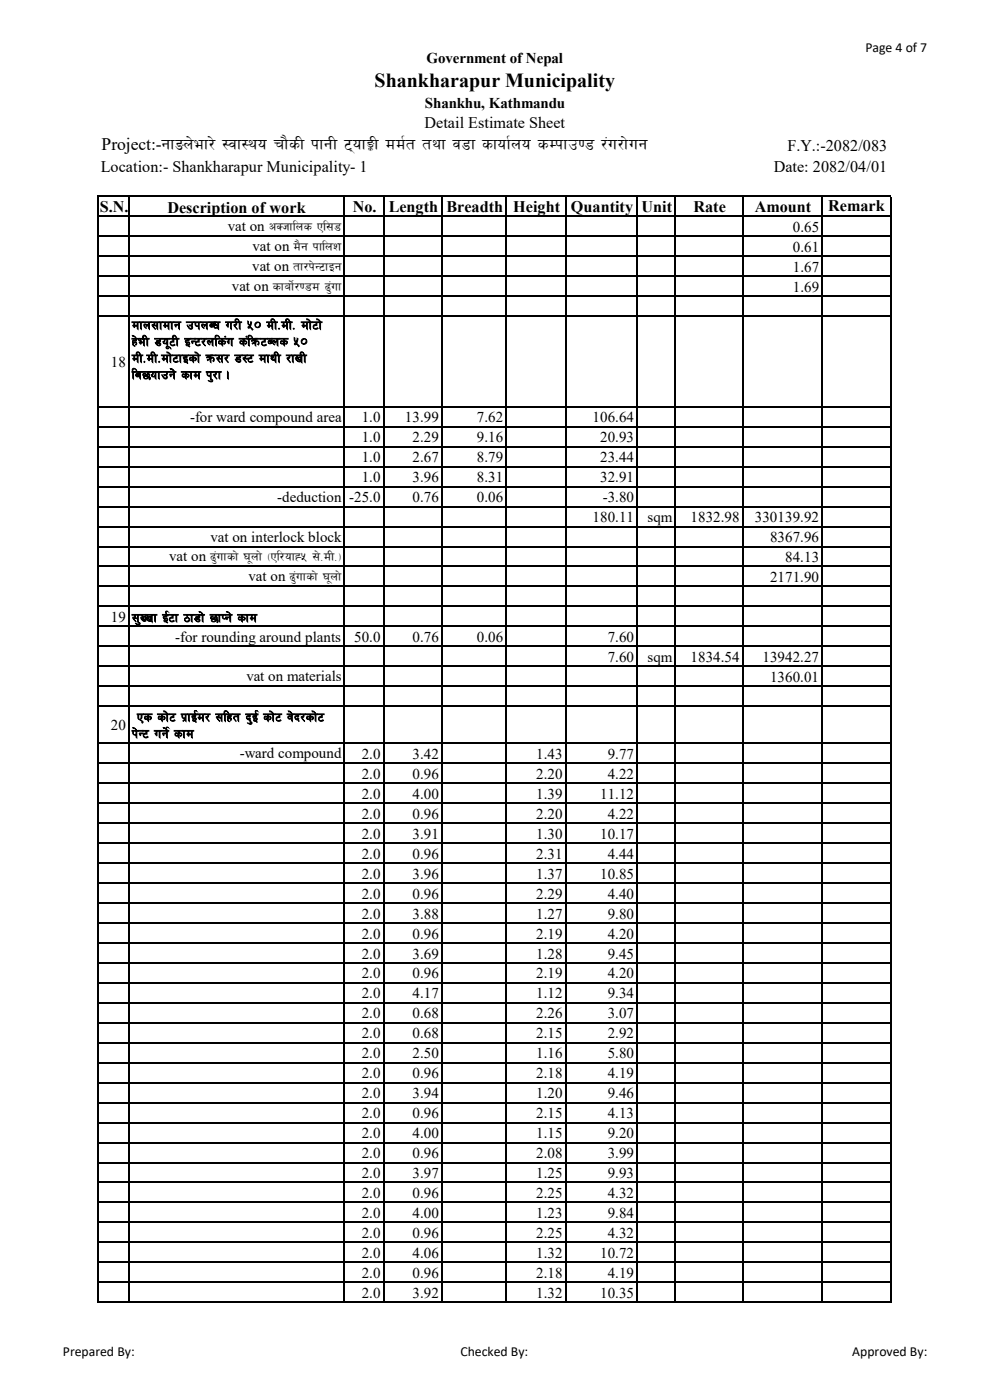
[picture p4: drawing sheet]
<svg xmlns="http://www.w3.org/2000/svg" width="210mm" height="297mm" viewBox="0 0 210 297" stroke-linecap="round" stroke-linejoin="round" font-family="sans-serif">
<defs><g id="words">
<text font-size="4.2" x="79.4" y="18.4">Shankharapur Municipality</text>
<text font-size="3.7" x="21.5" y="31.9">Project:-gfªn]ef/] :jf:yo rf}sL kfgL 6\ofÍL dd{t tyf j8f sfof{no sDkfp08 /+u/f]ug</text>
<g font-size="3.4">
<text x="90.1" y="27.1">Detail Estimate Sheet</text>
<text x="167" y="32">F.Y.:-2082/083</text>
<text x="21.4" y="36.5">Location:- Shankharapur Municipality- 1</text>
<text x="164.1" y="36.5">Date: 2082/04/01</text>
<text x="21.2" y="45">S.N.</text>
<text x="35.5" y="45.1">Description of work</text>
<text x="74.8" y="45">No.</text>
<text x="82.4" y="45">Length</text>
<text x="94.7" y="45">Breadth</text>
<text x="108.9" y="45">Height</text>
<text x="121.1" y="45">Quantity</text>
<text x="136.1" y="45">Unit</text>
<text x="147.1" y="45">Rate</text>
<text x="160.1" y="45">Amount</text>
<text x="175.7" y="44.8">Remark</text>
</g>
<g font-size="3.2">
<text x="90.5" y="13.5">Government of Nepal</text>
<text x="90.1" y="22.9">Shankhu, Kathmandu</text>
<text x="48.3" y="49.1">vat on cShflns Pl;8</text>
<text x="53.6" y="53.3">vat on d}g kflnz</text>
<text x="168.1" y="49.2">0.65</text>
<text x="168.1" y="53.4">0.61</text>
<text x="53.5" y="57.5">vat on tf/k]G6fOg</text>
<text x="168.1" y="57.7">1.67</text>
<text x="49.2" y="61.8">vat on sfaf]{/08d 9'+uf</text>
<text x="168.1" y="61.9">1.69</text>
<text x="28" y="69.9">dfn;fdfg pknAw u/L %) dL=dL= df]6f]</text>
<text x="23.5" y="77.8">18</text>
<text x="28" y="73.4">x]eL 8o&quot;6L OG6/nls+u s+lqm6Ans %)</text>
<text x="28" y="76.9">dL=dL=df]6fOsf] qm;/ 8:6 dfyL /fvL</text>
<text x="28" y="80.4">la5ofpg] sfd k'/f .</text>
<text x="40.3" y="89.5">-for ward compound area</text>
<text x="76.7" y="89.6">1.0</text>
<text x="85.9" y="89.6">13.99</text>
<text x="101.2" y="89.6">7.62</text>
<text x="125.7" y="89.6">106.64</text>
<text x="76.7" y="93.8">1.0</text>
<text x="87.5" y="93.8">2.29</text>
<text x="101.2" y="93.8">9.16</text>
<text x="127.3" y="93.8">20.93</text>
<text x="76.7" y="98.1">1.0</text>
<text x="87.5" y="98.1">2.67</text>
<text x="101.2" y="98.1">8.79</text>
<text x="127.3" y="98.1">23.44</text>
<text x="58.8" y="106.4">-deduction</text>
<text x="74.1" y="106.5">-25.0</text>
<text x="76.7" y="102.3">1.0</text>
<text x="87.5" y="102.3">3.96</text>
<text x="87.5" y="106.5">0.76</text>
<text x="101.2" y="102.3">8.31</text>
<text x="101.2" y="106.5">0.06</text>
<text x="127.3" y="102.3">32.91</text>
<text x="127.8" y="106.5">-3.80</text>
<text x="125.7" y="110.8">180.11</text>
<text x="137.4" y="110.8">sqm</text>
<text x="146.5" y="110.8">1832.98</text>
<text x="160.1" y="110.8">330139.92</text>
<text x="35.9" y="119.1">vat on 9'+ufsf] 3&quot;nf] -Pl/ofX% ;]=dL=_</text>
<text x="44.6" y="114.9">vat on interlock block</text>
<text x="163.3" y="115">8367.96</text>
<text x="166.5" y="119.2">84.13</text>
<text x="52.7" y="123.3">vat on 9'+ufsf] 3&quot;nf]</text>
<text x="163.3" y="123.5">2171.90</text>
<text x="23.5" y="131.8">19</text>
<text x="28" y="131.9">;'Vvf O{6f 7f8f] 5fKg] sfd</text>
<text x="37.2" y="136.2">-for rounding around plants</text>
<text x="75.1" y="136.2">50.0</text>
<text x="87.5" y="136.2">0.76</text>
<text x="101.2" y="136.2">0.06</text>
<text x="128.9" y="136.2">7.60</text>
<text x="128.9" y="140.4">7.60</text>
<text x="137.4" y="140.4">sqm</text>
<text x="146.5" y="140.4">1834.54</text>
<text x="161.7" y="140.4">13942.27</text>
<text x="52.2" y="144.5">vat on materials</text>
<text x="163.3" y="144.6">1360.01</text>
<text x="23.5" y="154.8">20</text>
<text x="29.1" y="153">Ps sf]6 k|fO{d/ ;lxt b'O{ sf]6 j]b/sf]6</text>
<text x="28" y="156.5">k]G6 ug]{ sfd</text>
<text x="50.8" y="160.8">-ward compound</text>
<text x="76.7" y="161">2.0</text>
<text x="87.5" y="161">3.42</text>
<text x="113.7" y="161">1.43</text>
<text x="128.9" y="161">9.77</text>
<text x="76.7" y="165.2">2.0</text>
<text x="87.5" y="165.2">0.96</text>
<text x="113.7" y="165.2">2.20</text>
<text x="128.9" y="165.2">4.22</text>
<text x="76.7" y="169.4">2.0</text>
<text x="76.7" y="173.7">2.0</text>
<text x="87.5" y="169.4">4.00</text>
<text x="87.5" y="173.7">0.96</text>
<text x="113.7" y="169.4">1.39</text>
<text x="113.7" y="173.7">2.20</text>
<text x="127.3" y="169.4">11.12</text>
<text x="128.9" y="173.7">4.22</text>
<text x="76.7" y="177.9">2.0</text>
<text x="87.5" y="177.9">3.91</text>
<text x="113.7" y="177.9">1.30</text>
<text x="127.3" y="177.9">10.17</text>
<text x="76.7" y="182.1">2.0</text>
<text x="87.5" y="182.1">0.96</text>
<text x="113.7" y="182.1">2.31</text>
<text x="128.9" y="182.1">4.44</text>
<text x="76.7" y="186.4">2.0</text>
<text x="76.7" y="190.6">2.0</text>
<text x="87.5" y="186.4">3.96</text>
<text x="87.5" y="190.6">0.96</text>
<text x="113.7" y="186.4">1.37</text>
<text x="113.7" y="190.6">2.29</text>
<text x="127.3" y="186.4">10.85</text>
<text x="128.9" y="190.6">4.40</text>
<text x="76.7" y="194.8">2.0</text>
<text x="87.5" y="194.8">3.88</text>
<text x="113.7" y="194.8">1.27</text>
<text x="128.9" y="194.8">9.80</text>
<text x="76.7" y="199.1">2.0</text>
<text x="76.7" y="203.3">2.0</text>
<text x="87.5" y="199.1">0.96</text>
<text x="87.5" y="203.3">3.69</text>
<text x="113.7" y="199.1">2.19</text>
<text x="113.7" y="203.3">1.28</text>
<text x="128.9" y="199.1">4.20</text>
<text x="128.9" y="203.3">9.45</text>
<text x="76.7" y="207.6">2.0</text>
<text x="87.5" y="207.6">0.96</text>
<text x="113.7" y="207.6">2.19</text>
<text x="128.9" y="207.6">4.20</text>
<text x="76.7" y="211.8">2.0</text>
<text x="87.5" y="211.8">4.17</text>
<text x="113.7" y="211.8">1.12</text>
<text x="128.9" y="211.8">9.34</text>
<text x="76.7" y="216">2.0</text>
<text x="76.7" y="220.3">2.0</text>
<text x="87.5" y="216">0.68</text>
<text x="87.5" y="220.3">0.68</text>
<text x="113.7" y="216">2.26</text>
<text x="113.7" y="220.3">2.15</text>
<text x="128.9" y="216">3.07</text>
<text x="128.9" y="220.3">2.92</text>
<text x="76.7" y="224.5">2.0</text>
<text x="87.5" y="224.5">2.50</text>
<text x="113.7" y="224.5">1.16</text>
<text x="128.9" y="224.5">5.80</text>
<text x="76.7" y="228.7">2.0</text>
<text x="76.7" y="233">2.0</text>
<text x="87.5" y="228.7">0.96</text>
<text x="87.5" y="233">3.94</text>
<text x="113.7" y="228.7">2.18</text>
<text x="113.7" y="233">1.20</text>
<text x="128.9" y="228.7">4.19</text>
<text x="128.9" y="233">9.46</text>
<text x="76.7" y="237.2">2.0</text>
<text x="87.5" y="237.2">0.96</text>
<text x="113.7" y="237.2">2.15</text>
<text x="128.9" y="237.2">4.13</text>
<text x="76.7" y="241.4">2.0</text>
<text x="76.7" y="245.7">2.0</text>
<text x="87.5" y="241.4">4.00</text>
<text x="87.5" y="245.7">0.96</text>
<text x="113.7" y="241.4">1.15</text>
<text x="113.7" y="245.7">2.08</text>
<text x="128.9" y="241.4">9.20</text>
<text x="128.9" y="245.7">3.99</text>
<text x="76.7" y="249.9">2.0</text>
<text x="87.5" y="249.9">3.97</text>
<text x="113.7" y="249.9">1.25</text>
<text x="128.9" y="249.9">9.93</text>
<text x="76.7" y="254.1">2.0</text>
<text x="87.5" y="254.1">0.96</text>
<text x="113.7" y="254.1">2.25</text>
<text x="128.9" y="254.1">4.32</text>
<text x="76.7" y="258.4">2.0</text>
<text x="76.7" y="262.6">2.0</text>
<text x="87.5" y="258.4">4.00</text>
<text x="87.5" y="262.6">0.96</text>
<text x="113.7" y="258.4">1.23</text>
<text x="113.7" y="262.6">2.25</text>
<text x="128.9" y="258.4">9.84</text>
<text x="128.9" y="262.6">4.32</text>
<text x="76.7" y="266.8">2.0</text>
<text x="87.5" y="266.8">4.06</text>
<text x="113.7" y="266.8">1.32</text>
<text x="127.3" y="266.8">10.72</text>
<text x="76.7" y="271.1">2.0</text>
<text x="76.7" y="275.3">2.0</text>
<text x="87.5" y="271.1">0.96</text>
<text x="87.5" y="275.3">3.92</text>
<text x="113.7" y="271.1">2.18</text>
<text x="113.7" y="275.3">1.32</text>
<text x="127.3" y="275.3">10.35</text>
<text x="128.9" y="271.1">4.19</text>
</g>
<g font-size="2.9">
<text x="183.6" y="11.1">Page 4 of 7</text>
<text x="13.3" y="287.6">Prepared By:</text>
<text x="97.6" y="287.6">Checked By:</text>
<text x="180.8" y="287.6">Approved By:</text>
</g>
</g></defs>
<g fill="none" stroke="#000" stroke-width=".25">
<path d="M20.7 41.5v4.5M20.9 41.7h168.1M20.9 45.9h168.1M27.3 41.8v4.2M73 41.8v4.2M81.3 41.8v4.2M93.7 41.8v4.2M107.4 41.8v4.2M120 41.8v4.2M135.1 41.8v4.2M143.2 41.8v4.2M157.5 41.8v4.2"/>
<path d="M174.4 41.8v4.2M188.9 41.8v4.2"/>
</g>
<path d="M27.3 67.1h54.1v19.2h-54.1z" fill-rule="evenodd" fill="#fff"/>
<g fill="none" stroke="#000" stroke-width=".25">
<path d="M20.7 45.8v230.6M20.9 45.9h168.1M20.9 50.1h168.1M20.9 54.4h168.1M20.9 58.6h168.1M27.3 46v230.4M73 46v230.4M81.3 46v230.4M93.7 46v230.4M107.4 46v230.4M120 46v230.4M135.1 46v230.4"/>
<path d="M143.2 46v230.4M157.5 46v230.4M174.4 46v230.4M188.9 46v230.4M20.9 62.8h168.1M20.9 67.1h168.1M20.9 86.3h168.1M20.9 90.5h168.1M20.9 94.7h168.1M20.9 99h168.1M20.9 103.2h168.1M20.9 107.5h168.1"/>
<path d="M20.9 111.7h168.1M20.9 115.9h168.1M20.9 120.2h168.1M20.9 124.4h168.1M20.9 128.6h168.1M20.9 132.9h168.1M20.9 137.1h168.1M20.9 141.3h168.1M20.9 145.6h168.1M20.9 149.8h168.1M20.9 157.7h168.1M20.9 161.9h168.1"/>
<path d="M20.9 166.1h168.1M20.9 170.4h168.1M20.9 174.6h168.1M20.9 178.8h168.1M20.9 183.1h168.1M20.9 187.3h168.1M20.9 191.5h168.1M20.9 195.8h168.1M20.9 200h168.1M20.9 204.3h168.1M20.9 208.5h168.1M20.9 212.7h168.1"/>
<path d="M20.9 217h168.1M20.9 221.2h168.1M20.9 225.4h168.1M20.9 229.7h168.1M20.9 233.9h168.1M20.9 238.1h168.1M20.9 242.4h168.1M20.9 246.6h168.1M20.9 250.8h168.1M20.9 255.1h168.1M20.9 259.3h168.1M20.9 263.5h168.1"/>
<path d="M20.9 267.8h168.1M20.9 272h168.1M20.9 276.2h168.1"/>
</g>
<use href="#words"/>
</svg>
